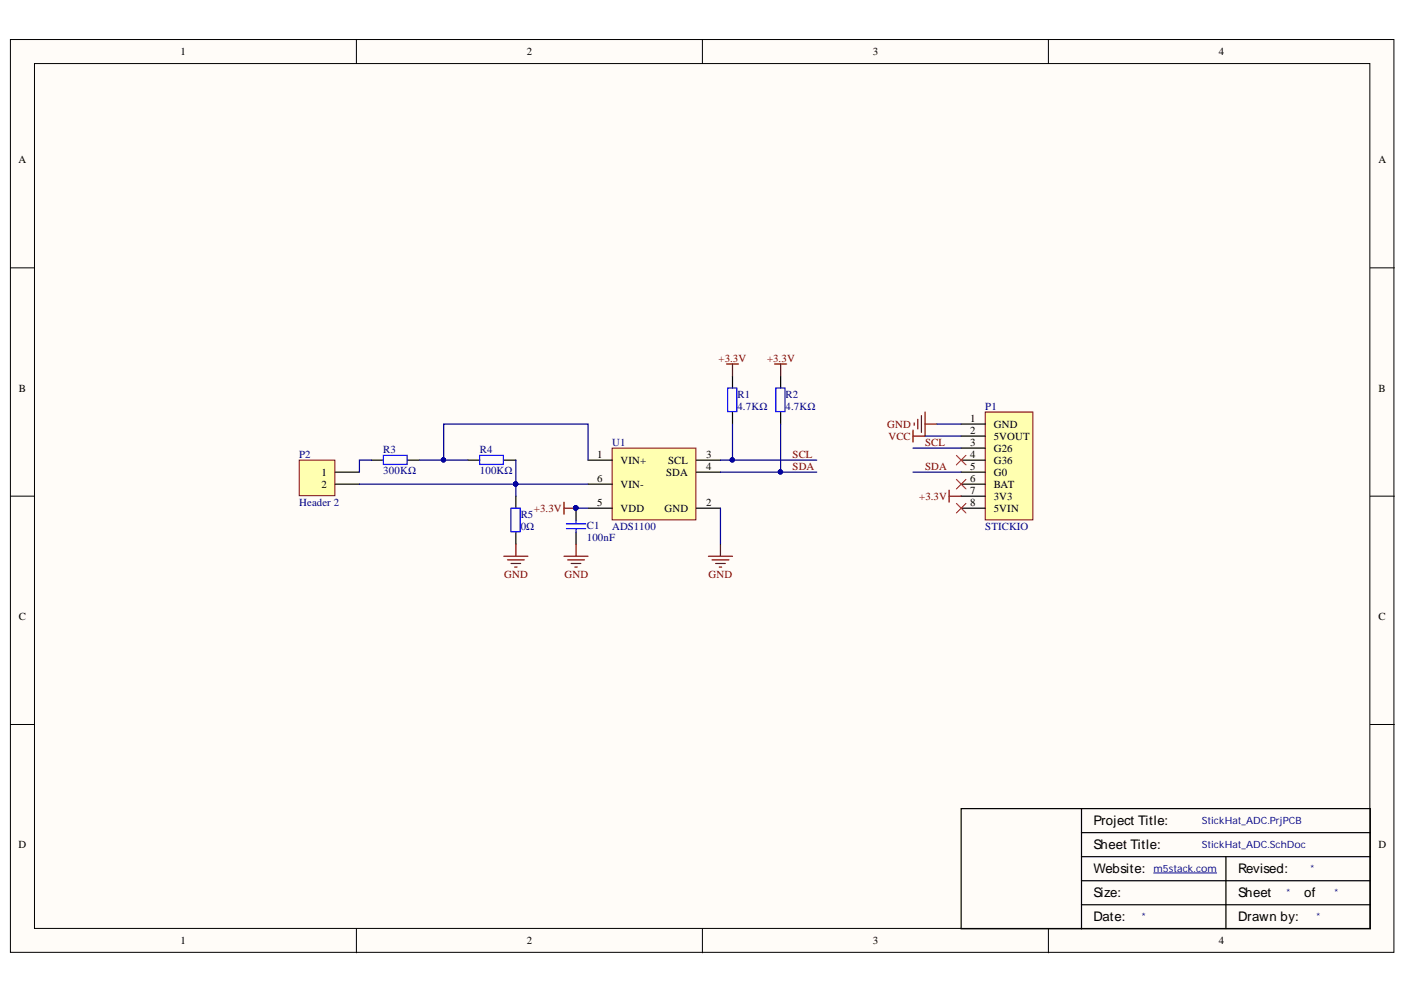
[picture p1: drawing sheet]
<svg xmlns="http://www.w3.org/2000/svg" width="297mm" height="210mm" viewBox="0 0 297 210" stroke-linecap="round" stroke-linejoin="round" font-family="sans-serif">
<defs><g id="words">
<g font-size="2.8">
<text x="231" y="174.4">Project Title:</text>
<text x="231" y="179.5">Sheet Title:</text>
<text x="231" y="184.6">Website:</text>
<text x="261.6" y="184.6">Revised:</text>
<text x="231" y="189.7">Size:</text>
<text x="261.6" y="189.7">Sheet</text>
<text x="275.5" y="189.7">of</text>
<text x="231" y="194.7">Date:</text>
<text x="261.6" y="194.7">Drawn by:</text>
</g>
<g font-size="2.3">
<text x="38.2" y="11.7">1</text>
<text x="111.3" y="11.7">2</text>
<text x="184.4" y="11.7">3</text>
<text x="257.5" y="11.7">4</text>
<text x="3.9" y="34.5">A</text>
<text x="291.3" y="34.5">A</text>
<text x="4" y="82.8">B</text>
<text x="291.3" y="82.8">B</text>
<text x="204.9" y="89.1">1</text>
<text x="204.9" y="91.7">2</text>
<text x="204.9" y="94.2">3</text>
<text x="209.9" y="90.4">GND</text>
<text x="209.9" y="92.9">5VOUT</text>
<text x="209.9" y="95.5">G26</text>
<text x="67.9" y="100.5">1</text>
<text x="126.2" y="96.7">1</text>
<text x="126.2" y="101.8">6</text>
<text x="131.1" y="98">VIN+</text>
<text x="140.7" y="100.5">SDA</text>
<text x="141.1" y="98">SCL</text>
<text x="149.2" y="96.7">3</text>
<text x="149.2" y="99.3">4</text>
<text x="204.9" y="96.7">4</text>
<text x="204.9" y="99.3">5</text>
<text x="204.9" y="101.8">6</text>
<text x="209.9" y="98">G36</text>
<text x="209.9" y="100.5">G0</text>
<text x="67.9" y="103.1">2</text>
<text x="126.2" y="107">5</text>
<text x="131.1" y="103.1">VIN-</text>
<text x="149.2" y="107">2</text>
<text x="204.9" y="104.4">7</text>
<text x="204.9" y="107">8</text>
<text x="209.9" y="103.1">BAT</text>
<text x="209.9" y="105.7">3V3</text>
<text x="131.1" y="108.2">VDD</text>
<text x="140.4" y="108.2">GND</text>
<text x="209.9" y="108.2">5VIN</text>
<text x="4" y="131.1">C</text>
<text x="291.3" y="131.1">C</text>
<text x="3.9" y="179.3">D</text>
<text x="291.3" y="179.3">D</text>
<text x="38.2" y="199.6">1</text>
<text x="111.3" y="199.6">2</text>
<text x="184.4" y="199.6">3</text>
<text x="257.5" y="199.6">4</text>
</g>
<g font-size="2.3" fill="#800000">
<text x="151.8" y="76.4">+3.3V</text>
<text x="162" y="76.4">+3.3V</text>
<text x="187.4" y="90.4">GND</text>
<text x="187.7" y="92.9">VCC</text>
<text x="195.5" y="94.2">SCL</text>
<text x="167.5" y="99.3">SDA</text>
<text x="167.5" y="96.7">SCL</text>
<text x="195.5" y="99.3">SDA</text>
<text x="194.2" y="105.7">+3.3V</text>
<text x="112.8" y="108.2">+3.3V</text>
<text x="106.5" y="122.2">GND</text>
<text x="119.2" y="122.2">GND</text>
<text x="149.7" y="122.2">GND</text>
</g>
<g font-size="2.3" fill="#000080">
<text x="155.8" y="84.1">R1</text>
<text x="155.8" y="86.6">4.7KΩ</text>
<text x="165.9" y="84.1">R2</text>
<text x="165.9" y="86.6">4.7KΩ</text>
<text x="208.2" y="86.6">P1</text>
<text x="81" y="95.7">R3</text>
<text x="101.4" y="95.7">R4</text>
<text x="129.3" y="94.2">U1</text>
<text x="63.2" y="96.7">P2</text>
<text x="81" y="100.3">300KΩ</text>
<text x="101.4" y="100.3">100KΩ</text>
<text x="63.2" y="107">Header 2</text>
<text x="110" y="109.5">R5</text>
<text x="110" y="112">0Ω</text>
<text x="124" y="111.8">C1</text>
<text x="129.3" y="112">ADS1100</text>
<text x="208.2" y="112">STICKIO</text>
<text x="124" y="114.3">100nF</text>
</g>
<g font-size="2.1" fill="#000080">
<text x="253.9" y="174.2">StickHat_ADC.PrjPCB</text>
<text x="253.9" y="179.3">StickHat_ADC.SchDoc</text>
<text x="243.7" y="184.3">m5stack.com</text>
<text x="276.8" y="184.3">*</text>
<text x="271.7" y="189.4">*</text>
<text x="281.9" y="189.4">*</text>
<text x="241.2" y="194.5">*</text>
<text x="278.1" y="194.5">*</text>
</g>
</g></defs>
<g fill="#fffcf8" stroke="#000" stroke-width=".21">
<path d="M2.2 8.4h292.3v192.9h-292.3z"/>
<path d="M7.3 13.4h282.1v182.9h-282.1z"/>
</g>
<path d="M75.3 8.4v5M148.4 8.4v5M221.5 8.4v5M2.2 56.6h5.1M289.5 56.6h5.1M2.2 104.9h5.1M289.5 104.9h5.1M2.2 153.1h5.1M289.5 153.1h5.1M75.3 196.3v5.1M148.4 196.3v5.1M221.5 196.3v5.1" fill="none" stroke="#000" stroke-width=".21"/>
<path d="M228.5 170.9h-25.4v25.4h25.4M228.5 170.9h61v25.4h-61M228.5 176h61M228.5 170.9v25.4M228.5 191.2h61M228.5 186.2h61M228.5 181.1h61M259 181.1v15.2" fill="none" stroke="#000" stroke-width=".25"/>
<path d="M243.7 184.5h13.3" fill="none" stroke="#000080" stroke-width=".21"/>
<path d="M208.1 87.1h10.1v22.8h-10.1z" fill="#ffffb0" stroke="#800000" stroke-width=".21"/>
<path d="M203.1 89.6h5M203.1 92.2h5M203.1 94.7h5M203.1 97.3h5M203.1 99.8h5M203.1 102.3h5M203.1 104.9h5M203.1 107.4h5" fill="none" stroke="#000" stroke-width=".25"/>
<path d="M202 106.4l2.1 2M202 101.3l2.1 2.1M204.1 106.4l-2.1 2M204.1 101.3l-2.1 2.1" fill="none" stroke="#f00" stroke-width=".21"/>
<path d="M193.1 89.4v.5M193.9 88.6v2.1M194.7 87.9v3.5M195.4 87.1v5.1M195.4 89.6h2.6M200.5 103.6v2.6M200.5 104.9h2.6" fill="none" stroke="#800000" stroke-width=".25"/>
<path d="M129.3 94.7h17.7v15.2h-17.7z" fill="#ffffb0" stroke="#800000" stroke-width=".21"/>
<path d="M124.2 97.3h5.1M147.1 97.3h5.1M147.1 99.8h5.1M109 104.9v2.5M109 112.5v2.5M124.2 107.4h5.1M124.2 102.3h5.1M147.1 107.4h5.1" fill="none" stroke="#000" stroke-width=".25"/>
<path d="M149.7 117.6h5.1M150.4 118.3h3.6M151.2 119.1h2M152 119.9h.5M152.2 115v2.6" fill="none" stroke="#800000" stroke-width=".25"/>
<path d="M107.9 107.4h2v5h-2z" fill="none" stroke="#00f" stroke-width=".25"/>
<path d="M63.2 97.3h7.5v7.5h-7.5z" fill="#ffffb0" stroke="#800000" stroke-width=".21"/>
<path d="M154.8 79.5v2.5M164.9 79.5v2.5M70.8 99.8h5.1M78.5 97.3h2.5M86.1 97.3h2.5M98.8 97.3h2.6M106.4 97.3h2.6M154.8 87.1v2.5M164.9 87.1v2.5M70.8 102.3h5.1M121.7 107.4v2.6M121.7 112.5v2.5" fill="none" stroke="#000" stroke-width=".25"/>
<path d="M81 96.2h5v2h-5zM101.3 96.2h5v2h-5zM153.7 82h2v5h-2zM163.9 82h1.9v5h-1.9zM119.7 110.7h4M119.7 111.7h4M121.7 110v.7M121.7 111.7v.8" fill="none" stroke="#00f" stroke-width=".25"/>
<g fill="none" stroke="#800000" stroke-width=".25">
<path d="M153.5 76.9h2.5M154.8 76.9v2.6M163.6 76.9h2.6M164.9 76.9v2.6M192.9 90.9v2.6M192.9 92.2h2.5M106.4 117.6h5.1M107.2 118.3h3.6M108 119.1h2M108.7 119.9h.5M109 115v2.6M119.2 117.6h5"/>
<path d="M119.2 106.2v2.5M119.2 107.4h2.5M119.9 118.3h3.6M120.7 119.1h2M121.4 119.9h.6M121.7 115v2.6"/>
</g>
<g fill="#000080" stroke="#000080" stroke-width=".21">
<circle cx="121.6" cy="107.4" r=".46"/>
<circle cx="154.7" cy="97.2" r=".46"/>
<circle cx="164.9" cy="99.8" r=".46"/>
<circle cx="93.7" cy="97.2" r=".46"/>
<circle cx="108.9" cy="102.3" r=".46"/>
</g>
<path d="M202 96.2l2.1 2.1M204.1 96.2l-2.1 2.1" fill="none" stroke="#f00" stroke-width=".21"/>
<g fill="none" stroke="#000080" stroke-width=".25">
<path d="M78.5 97.3h-2.6v2.5M88.6 97.3h10.2M93.7 97.3v-7.7h30.5v7.7M109 97.3v5h-33.1M152.2 97.3h20.3M152.2 99.8h20.3M154.8 89.6v7.7M164.9 89.6v10.2M192.9 99.8h10.2M192.9 94.7h10.2M195.4 92.2h7.7M198 89.6h5.1"/>
<path d="M121.7 107.4h2.5M124.2 102.3h-15.2v2.6M152.2 107.4v7.6"/>
</g>
<use href="#words"/>
</svg>
